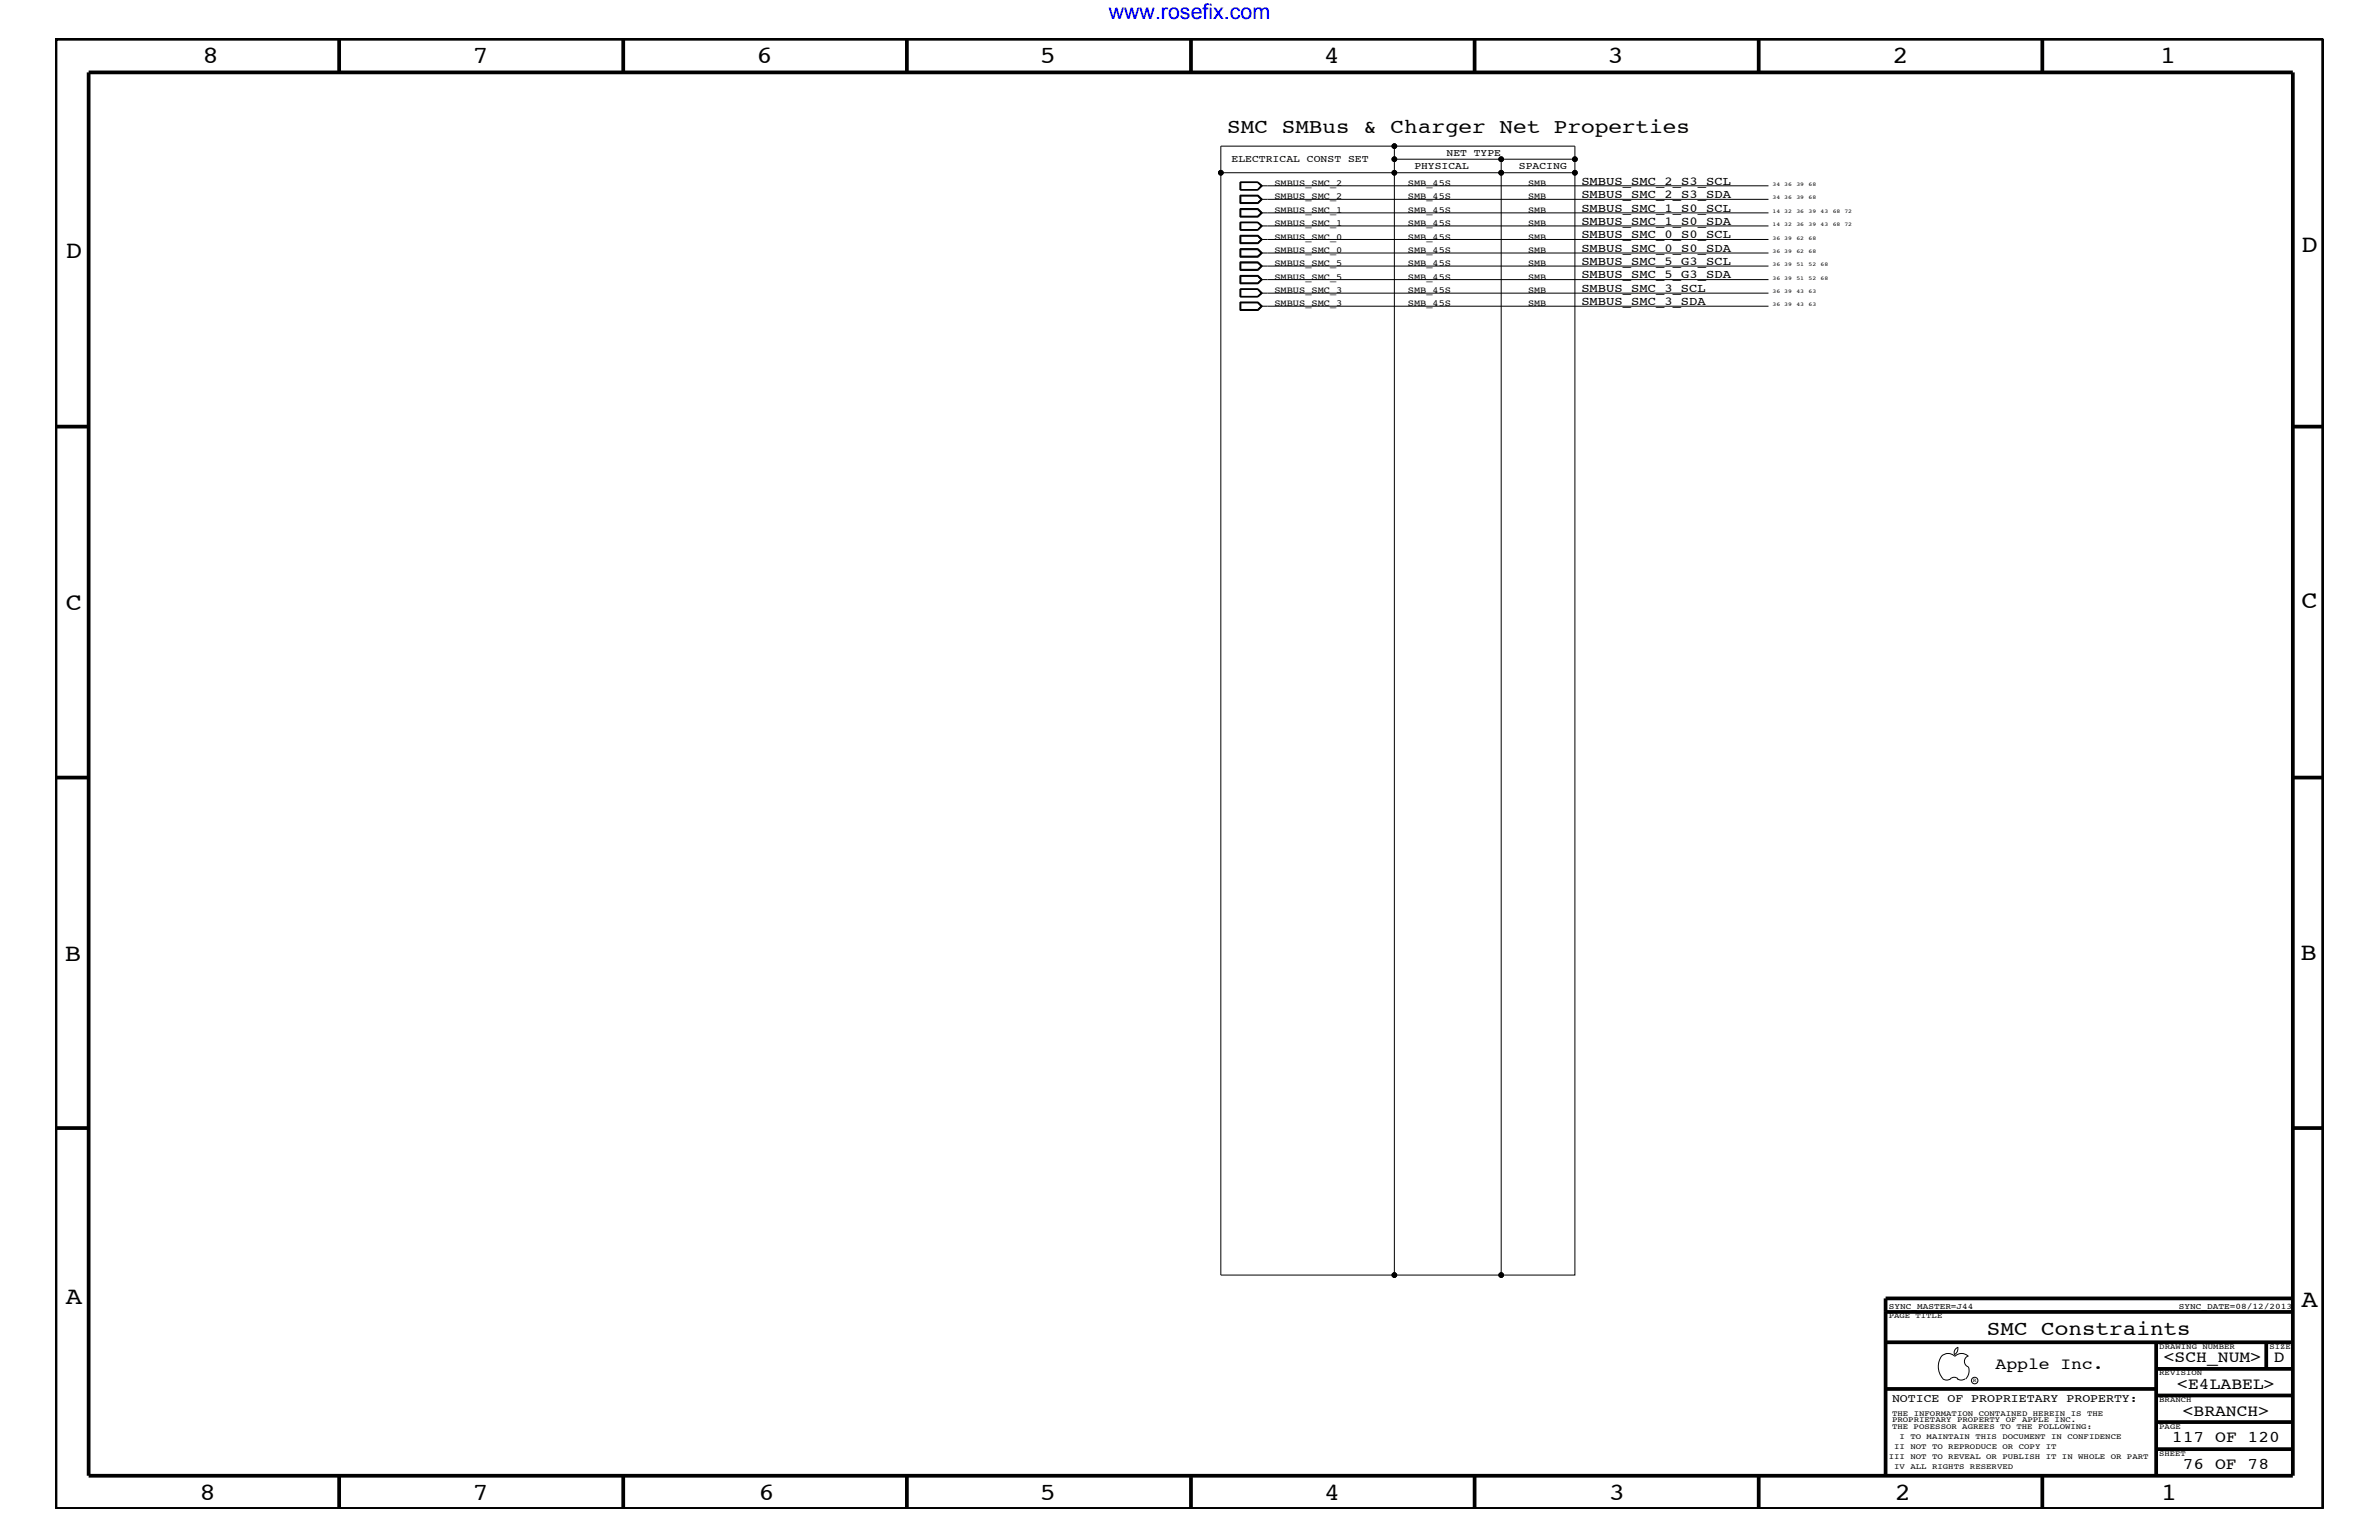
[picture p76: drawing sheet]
<svg xmlns="http://www.w3.org/2000/svg" width="432mm" height="279mm" viewBox="0 0 432 279" stroke-linecap="round" stroke-linejoin="round" font-family="sans-serif">
<defs><g id="words">
<g font-size="4.5">
<text x="36.7" y="11.5">8</text>
<text x="85.8" y="11.5">7</text>
<text x="137.3" y="11.5">6</text>
<text x="188.7" y="11.5">5</text>
<text x="240.3" y="11.5">4</text>
<text x="291.8" y="11.5">3</text>
<text x="343.5" y="11.5">2</text>
<text x="392" y="11.5">1</text>
<text x="11.9" y="46.8">D</text>
<text x="417.7" y="45.7">D</text>
<text x="11.9" y="110.6">C</text>
<text x="417.7" y="110.4">C</text>
<text x="11.8" y="174.3">B</text>
<text x="417.6" y="174.2">B</text>
<text x="11.9" y="236.7">A</text>
<text x="417.7" y="237.1">A</text>
<text x="36.2" y="272.1">8</text>
<text x="85.8" y="272.1">7</text>
<text x="137.7" y="272.1">6</text>
<text x="188.7" y="272.1">5</text>
<text x="240.4" y="272.1">4</text>
<text x="292" y="272.1">3</text>
<text x="343.9" y="272.1">2</text>
<text x="392.2" y="272.1">1</text>
</g>
<text font-size="3.9" fill="#00f" x="201.2" y="3.5">www.rosefix.com</text>
<g font-size="3.7">
<text x="222.8" y="24.1">SMC SMBus &amp; Charger Net Properties</text>
<text x="360.6" y="242.3">SMC Constraints</text>
</g>
<g font-size="3">
<text x="362.2" y="248.4">Apple Inc.</text>
<text x="392.7" y="247.1">&lt;SCH_NUM&gt;</text>
<text x="395.2" y="252">&lt;E4LABEL&gt;</text>
<text x="412.7" y="247.1">D</text>
<text x="396.2" y="256.8">&lt;BRANCH&gt;</text>
<text x="394.2" y="261.6">117 OF 120</text>
<text x="396.2" y="266.6">76 OF 78</text>
</g>
<g font-size="2.2">
<text x="287" y="33.6">SMBUS_SMC_2_S3_SCL</text>
<text x="287" y="35.9">SMBUS_SMC_2_S3_SDA</text>
<text x="287" y="38.4">SMBUS_SMC_1_S0_SCL</text>
<text x="287" y="40.8">SMBUS_SMC_1_S0_SDA</text>
<text x="287" y="45.7">SMBUS_SMC_0_S0_SDA</text>
<text x="287" y="43.2">SMBUS_SMC_0_S0_SCL</text>
<text x="287" y="52.9">SMBUS_SMC_3_SCL</text>
<text x="287" y="50.5">SMBUS_SMC_5_G3_SDA</text>
<text x="287" y="48">SMBUS_SMC_5_G3_SCL</text>
<text x="287" y="55.3">SMBUS_SMC_3_SDA</text>
</g>
<text font-size="2.1" x="343.4" y="254.4">NOTICE OF PROPRIETARY PROPERTY:</text>
<g font-size="1.9">
<text x="223.5" y="29.4">ELECTRICAL CONST SET</text>
<text x="262.6" y="28.2">NET TYPE</text>
<text x="256.7" y="30.6">PHYSICAL</text>
<text x="275.7" y="30.6">SPACING</text>
</g>
<g font-size="1.7">
<text x="231.3" y="33.7">SMBUS_SMC_2</text>
<text x="255.5" y="33.7">SMB_45S</text>
<text x="277.4" y="33.7">SMB</text>
<text x="231.3" y="38.6">SMBUS_SMC_1</text>
<text x="231.3" y="41">SMBUS_SMC_1</text>
<text x="231.3" y="36.2">SMBUS_SMC_2</text>
<text x="255.5" y="38.6">SMB_45S</text>
<text x="255.5" y="41">SMB_45S</text>
<text x="255.5" y="36.2">SMB_45S</text>
<text x="277.4" y="38.6">SMB</text>
<text x="277.4" y="41">SMB</text>
<text x="277.4" y="36.2">SMB</text>
<text x="231.3" y="45.9">SMBUS_SMC_0</text>
<text x="231.3" y="43.5">SMBUS_SMC_0</text>
<text x="255.5" y="45.9">SMB_45S</text>
<text x="255.5" y="43.5">SMB_45S</text>
<text x="277.4" y="45.9">SMB</text>
<text x="277.4" y="43.5">SMB</text>
<text x="231.3" y="53.2">SMBUS_SMC_3</text>
<text x="231.3" y="50.7">SMBUS_SMC_5</text>
<text x="231.3" y="48.3">SMBUS_SMC_5</text>
<text x="255.5" y="53.2">SMB_45S</text>
<text x="255.5" y="50.7">SMB_45S</text>
<text x="255.5" y="48.3">SMB_45S</text>
<text x="277.4" y="53.2">SMB</text>
<text x="277.4" y="50.7">SMB</text>
<text x="277.4" y="48.3">SMB</text>
<text x="231.3" y="55.6">SMBUS_SMC_3</text>
<text x="255.5" y="55.6">SMB_45S</text>
<text x="277.4" y="55.6">SMB</text>
</g>
<g font-size="1.5">
<text x="342.8" y="237.4">SYNC_MASTER=J44</text>
<text x="395.5" y="237.4">SYNC_DATE=08/12/2013</text>
</g>
<g font-size="1.4">
<text x="342.8" y="239.2">PAGE TITLE</text>
<text x="391.9" y="244.7">DRAWING NUMBER</text>
<text x="411.9" y="244.7">SIZE</text>
<text x="391.9" y="249.5">REVISION</text>
<text x="343.4" y="256.8">THE INFORMATION CONTAINED HEREIN IS THE</text>
<text x="391.9" y="254.4">BRANCH</text>
<text x="343.4" y="258">PROPRIETARY PROPERTY OF APPLE INC.</text>
<text x="343.4" y="259.3">THE POSESSOR AGREES TO THE FOLLOWING:</text>
<text x="343.8" y="262.9">II NOT TO REPRODUCE OR COPY IT</text>
<text x="344.8" y="261.1">I TO MAINTAIN THIS DOCUMENT IN CONFIDENCE</text>
<text x="391.9" y="259.3">PAGE</text>
<text x="342.8" y="264.7">III NOT TO REVEAL OR PUBLISH IT IN WHOLE OR PART</text>
<text x="343.8" y="266.6">IV ALL RIGHTS RESERVED</text>
<text x="391.9" y="264.1">SHEET</text>
</g>
<g font-size="1">
<text x="321.7" y="33.7">34 36</text>
<text x="326.1" y="33.7">39</text>
<text x="328.3" y="33.7">68</text>
<text x="321.7" y="38.6">14 32</text>
<text x="321.7" y="41">14 32</text>
<text x="321.7" y="36.2">34 36</text>
<text x="326.1" y="38.6">36</text>
<text x="326.1" y="41">36</text>
<text x="326.1" y="36.2">39</text>
<text x="328.3" y="38.6">39</text>
<text x="328.3" y="41">39</text>
<text x="328.3" y="36.2">68</text>
<text x="330.5" y="38.6">43</text>
<text x="330.5" y="41">43</text>
<text x="332.7" y="38.6">68 72</text>
<text x="332.7" y="41">68 72</text>
<text x="321.7" y="45.9">36 39</text>
<text x="321.7" y="43.5">36 39</text>
<text x="326.1" y="45.9">62</text>
<text x="326.1" y="43.5">62</text>
<text x="328.3" y="45.9">68</text>
<text x="328.3" y="43.5">68</text>
<text x="321.7" y="53.2">36 39</text>
<text x="321.7" y="50.7">36 39</text>
<text x="321.7" y="48.3">36 39</text>
<text x="326.1" y="53.2">43</text>
<text x="326.1" y="50.7">51</text>
<text x="326.1" y="48.3">51</text>
<text x="328.3" y="53.2">63</text>
<text x="328.3" y="50.7">52</text>
<text x="328.3" y="48.3">52</text>
<text x="330.5" y="50.7">68</text>
<text x="330.5" y="48.3">68</text>
<text x="321.7" y="55.6">36 39</text>
<text x="326.1" y="55.6">43</text>
<text x="328.3" y="55.6">63</text>
<text x="358.1" y="250.7">R</text>
</g>
</g></defs>
<g fill="none" stroke="#000" stroke-width=".18">
<path d="M221.6 31.3h31.5M225.1 35.4h3.3l.7 .8-.7 .7h-3.3zM225.1 33h3.3l.7 .7-.7 .8h-3.3zM225.1 37.9h3.3l.7 .7-.7 .8h-3.3zM225.1 33.1h3.2M225.1 37.9h3.2l.7 .7-.7 .7M225.1 33v1.5M225.1 37.9v1.4h3.2M225.1 34.4h3.2M225.2 35.6h3.1l.6 .6-.6 .6h-3.1zM225.2 33.1v1.3M225.2 38h3.1l.6 .6-.6 .6h-3.1z"/>
<path d="M228.3 35.5h-3.2v1.3h3.2M228.3 35.5l.7 .7-.7 .6M228.3 33l.7 .7-.7 .8M228.3 37.9l.7 .7-.7 .7M228.3 33.1l.7 .6-.7 .7M228.3 33.1l.6 .6M228.9 36.2h92.1M228.9 33.7h92.1M228.9 38.6h92.1M228.9 33.7l-.6 .7M253.1 26.5h-31.5v204.8h50.9M253.1 28.9v-2.4h32.8v4.8"/>
<path d="M253.1 31.3v200M272.5 28.9h-19.4v2.4M285.9 28.9h-13.4v2.4h-19.4M285.9 31.3v200h-13.4M285.9 31.3h-13.4v200M225.1 40.3h3.3l.7 .7-.7 .8h-3.3zM225.1 42.7h3.3l.7 .7-.7 .8h-3.3zM225.1 45.1h3.3l.7 .8-.7 .8h-3.3zM225.1 47.5h3.3l.7 .8-.7 .7h-3.3zM225.1 50h3.3l.7 .7-.7 .8h-3.3zM225.1 52.4h3.3l.7 .8-.7 .7h-3.3zM225.1 54.8h3.3l.7 .8-.7 .7h-3.3z"/>
<path d="M225.1 40.4h3.2M225.1 45.2h3.2l.7 .7-.7 .6M225.1 47.7h3.2M225.1 52.5h3.2M225.1 40.3v1.5M225.1 45.1v1.5h3.2l.7-.7-.7-.8M225.1 52.4v1.5M225.1 41.7h3.2M225.1 46.5h3.2M225.1 53.8h3.2M225.2 40.4v1.3M225.2 42.9h3.1l.6 .5-.6 .6h-3.1z"/>
<path d="M225.2 47.7v1.2h3.1l.6-.6M225.2 50.1h3.1l.6 .6-.6 .6h-3.1zM225.2 52.5v1.3M225.2 55h3.1l.6 .6-.6 .5h-3.1zM228.3 42.8h-3.2v1.3h3.2M228.3 49l.7-.7-.7-.7h-3.2v1.4M228.3 50.1h-3.2v1.3h3.2M228.3 54.9h-3.2v1.4M228.3 40.3l.7 .7-.7 .8M228.3 42.8l.7 .6-.7 .7M228.3 50.1l.7 .6-.7 .7M228.3 52.4l.7 .8-.7 .7"/>
<path d="M228.3 54.9l.7 .7-.7 .7M228.3 40.4l.7 .6-.7 .7M228.3 47.7l.7 .6-.7 .7h-3.2M228.3 52.5l.7 .7-.7 .6M228.3 54.9l.7 .7-.7 .6h-3.2M228.3 40.4l.6 .6M228.3 47.7l.6 .6M228.3 52.5l.6 .7M228.9 41h92.1M228.9 43.4h92.1M228.9 45.9h92.1M228.9 48.3h92.1"/>
<path d="M228.9 50.7h92.1M228.9 53.2h92.1M228.9 55.6h92.1M228.9 41l-.6 .7M228.9 45.9l-.6 .6M228.9 53.2l-.6 .6M228.9 45.9l-.6-.6h-3.1v1.2M352.4 246.1a1.69 1.69 0 0 1 2.4 0M352.4 246a3.3 3.3 0 0 0 .3 4.1M352.6 250.2l.7 .2 .7-.2M354 250.2l.7-.3 .7 .3M354.8 246.1a1.69 1.69 0 0 1 2.5 0"/>
<path d="M355.3 250.2l.7 .2 .7-.2M355.3 244.4l.1 .3a1.18 1.18 0 0 1-.6 1M355.4 244.4a.99 .99 0 0 0-.6 1.4M357.2 246a1.04 1.04 0 0 0-.6 1 1.04 1.04 0 0 0 .6 1M357.3 248l.1 .7a2.11 2.11 0 0 1-.6 1.5"/>
<circle cx="221.6" cy="31.3" r=".42"/>
<circle cx="253.1" cy="28.9" r=".42"/>
<circle cx="253.1" cy="31.3" r=".42"/>
<circle cx="253.1" cy="26.5" r=".42"/>
<circle cx="272.5" cy="28.9" r=".42"/>
<circle cx="272.5" cy="31.3" r=".42"/>
<circle cx="285.9" cy="28.9" r=".42"/>
<circle cx="285.9" cy="31.3" r=".42"/>
<circle cx="253.1" cy="231.3" r=".42"/>
<circle cx="272.5" cy="231.3" r=".42"/>
<circle cx="358.4" cy="250.5" r=".59"/>
</g>
<g fill="none" stroke="#000" stroke-width=".68" stroke-linecap="butt">
<path d="M10.1 7h411.6v266.8h-411.6zM16.1 13.1h400.1v254.6h-400.1zM61.6 7v6.1M113.1 7v6.1M164.6 7v6.1M216.2 7v6.1M267.6 7v6.1M319.2 7v6.1M370.7 7v6.1M10.1 77.4h6M416.2 77.4h5.5M10.1 141.1h6"/>
<path d="M416.2 141.1h5.5M10.1 204.7h6M416.2 204.7h5.5M342.2 238h74M416.2 235.6h-74v32.1M342.2 252h49.2M342.2 243.5h74M391.4 248.4h24.8M391.4 243.5v24.2M391.4 258h24.8M391.4 253.2h24.8M411.3 243.5v4.9"/>
<path d="M61.6 267.7v6.1M113.1 267.7v6.1M164.6 267.7v6.1M216.2 268v5.8M267.6 267.7v6.1M319.2 267.7v6.1M370.7 267.7v6.1M391.4 262.9h24.8"/>
</g>
<g fill="#000">
<circle cx="221.6" cy="31.4" r=".42"/>
<circle cx="253.1" cy="31.4" r=".42"/>
<circle cx="253.1" cy="26.5" r=".42"/>
<circle cx="253.1" cy="28.9" r=".42"/>
<circle cx="272.5" cy="28.9" r=".42"/>
<circle cx="272.5" cy="31.4" r=".42"/>
<circle cx="285.8" cy="31.4" r=".42"/>
<circle cx="285.8" cy="28.9" r=".42"/>
<circle cx="253.1" cy="231.3" r=".42"/>
<circle cx="272.5" cy="231.3" r=".42"/>
</g>
<use href="#words"/>
</svg>
